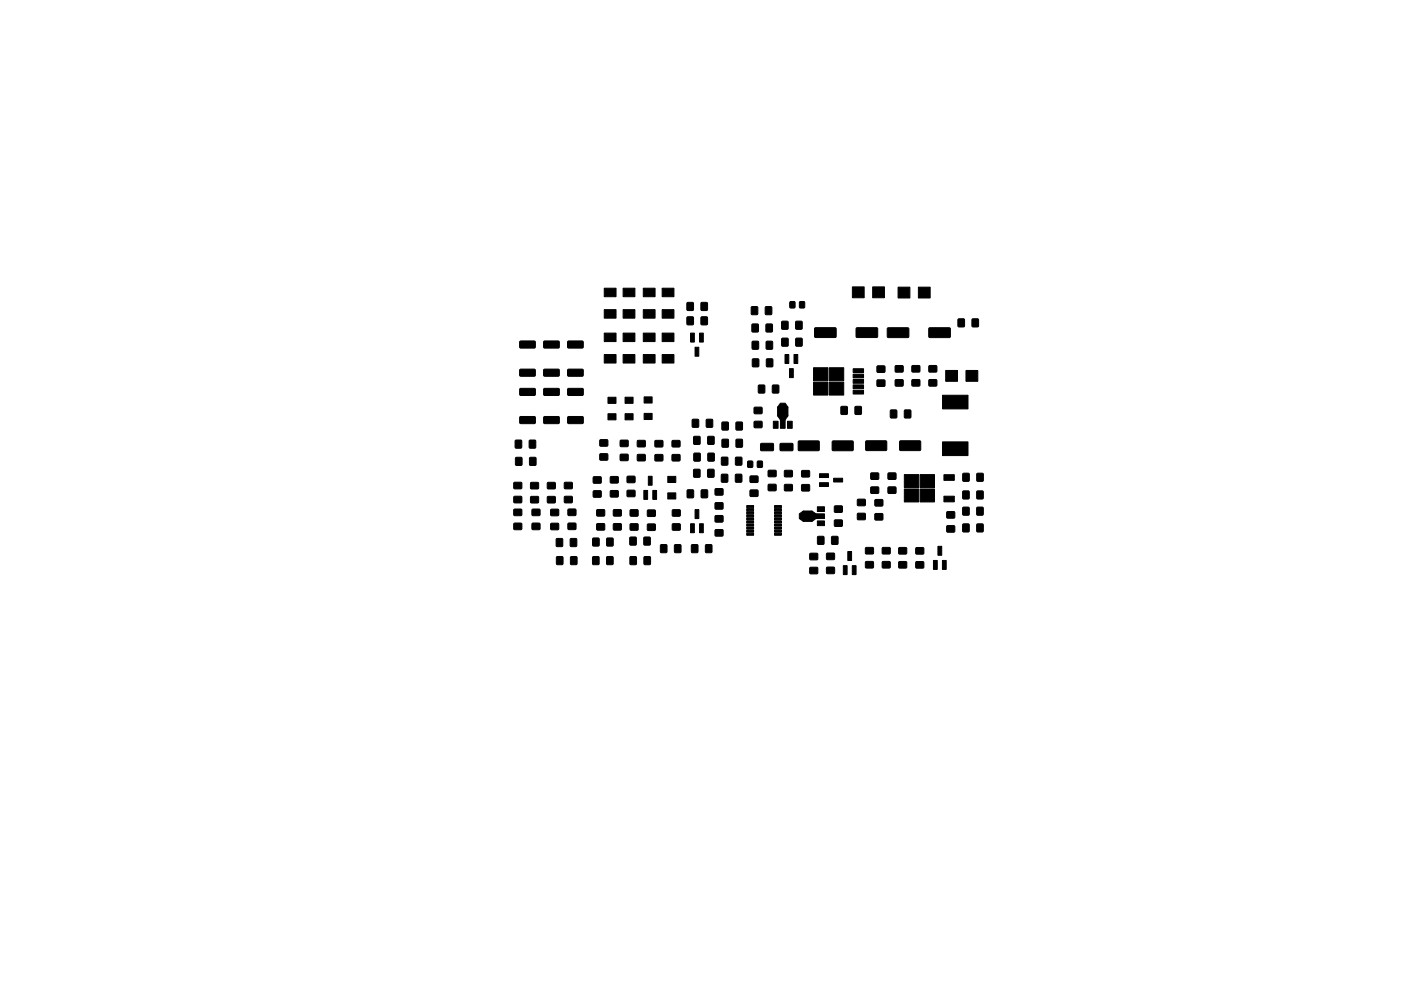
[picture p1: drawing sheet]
<svg xmlns="http://www.w3.org/2000/svg" width="297mm" height="210mm" viewBox="0 0 297 210" stroke-linecap="round" stroke-linejoin="round" font-family="sans-serif">
<g fill="#000" stroke="#000" stroke-width=".21">
<path d="M110.2 72.4h3.2l.1 .2v1.1l-.2 .2-3-.1-.1-.2zM110.2 78.4l3.2-.1 .1 .3v1.1l-.2 .1h-3l-.1-.2zM115.3 78.4l3.1-.1 .2 .3v1.1l-.3 .1h-2.9l-.2-.2zM115.3 72.4h3.1l.2 .2v1.1l-.3 .2-2.9-.1-.2-.2zM120.4 78.4l3.1-.1 .2 .3v1.1l-.3 .1h-2.9l-.2-.2zM120.4 72.4h3.1l.2 .2v1.1l-.3 .2-2.9-.1-.2-.2zM128.1 75.2h2.5v1.8h-2.5zM128.1 70.7h2.5v1.8h-2.5zM128.1 65.7h2.5v1.8h-2.5zM128.1 61.1h2.5v1.8h-2.5zM132.1 75.2h2.5v1.8h-2.5zM132.1 70.7h2.5v1.8h-2.5z"/>
<path d="M132.1 65.7h2.5v1.8h-2.5zM132.1 61.1h2.5v1.8h-2.5zM136.4 75.2h2.5v1.8h-2.5zM136.4 70.7h2.5v1.8h-2.5zM136.4 65.7h2.5v1.8h-2.5zM136.4 61.1h2.5v1.8h-2.5zM140.4 75.2h2.5v1.8h-2.5zM140.4 70.7h2.5v1.8h-2.5zM140.4 65.7h2.5v1.8h-2.5zM140.4 61.1h2.5v1.8h-2.5zM146.4 70.7h.8v1.9h-.8zM145.7 67.3h1.3v1.6h-1.3z"/>
<path d="M145.7 64.2h1.3v1.6h-1.3zM147.4 73.7h.8v1.9h-.8zM148.3 70.7h.8v1.9h-.8zM148.7 67.3h1.2v1.6h-1.2zM148.7 64.2h1.2v1.6h-1.2zM159.3 65.1h1.3v1.6h-1.3zM159.5 68.8h1.2v1.6h-1.2zM159.5 72.4h1.3v1.6h-1.3zM159.6 76.2h1.2v1.6h-1.2zM162.3 65.1h1.3v1.6h-1.3zM162.4 68.8h1.3v1.6h-1.3zM162.5 72.4h1.3v1.6h-1.3z"/>
<path d="M162.5 76.2h1.3v1.6h-1.3zM166.4 75.2h.8v1.9h-.8zM165.8 68.2h1.2v1.6h-1.2zM165.8 71.8h1.3v1.6h-1.3zM167.4 78.2h.8v1.9h-.8zM168.3 75.2h.8v1.9h-.8zM167.5 64h1v1.3h-1zM168.7 68.2h1.3v1.6h-1.3zM168.8 71.8h1.2v1.6h-1.2zM169.6 64h1v1.3h-1zM172.5 78h3v2.8h-3zM172.8 69.6l4.3-.1 .2 .3v1.7l-.3 .1h-4.2l-.1-.2z"/>
<path d="M175.8 78h3.1v2.8h-3.1zM180.7 60.9h2.5v2.3h-2.5zM180.9 79.4h2.2v.8h-2.2zM180.9 78.2h2.2v.8h-2.2zM185 60.9h2.5v2.3h-2.5zM181.6 69.6l4.3-.1 .2 .3v1.7l-.3 .1h-4.2l-.1-.2zM186 77.7h1.6v1.3h-1.6zM190.4 60.9h2.5v2.3h-2.5zM189.8 77.6h1.6v1.3h-1.6zM188.2 69.6l4.4-.1 .1 .3v1.7l-.2 .1h-4.2l-.2-.2zM194.7 60.9h2.5v2.3h-2.5zM193.4 77.6h1.6v1.3h-1.6z"/>
<path d="M197 77.6h1.6v1.3h-1.6zM197 69.6l4.4-.1 .1 .3v1.7l-.2 .1h-4.2l-.2-.2zM203.2 67.7h1.2v1.6h-1.2zM206.1 67.7h1.3v1.6h-1.3zM109.3 93.4h1.3v1.6h-1.3zM109.3 97.1h1.3v1.6h-1.3zM110.2 88.4h3.2l.1 .2v1.1l-.2 .2h-3l-.1-.3zM110.2 82.5l3.2-.1 .1 .2v1.2l-.2 .1h-3l-.1-.2zM112.3 93.4h1.2v1.6h-1.2zM112.3 97.1h1.3v1.6h-1.3zM115.3 88.4h3.1l.2 .2v1.1l-.2 .2h-3l-.1-.3zM115.3 82.5l3.1-.1 .2 .2v1.2l-.2 .1h-3l-.1-.2z"/>
<path d="M120.4 82.5l3.1-.1 .2 .2v1.2l-.3 .1h-2.9l-.2-.2zM120.4 88.4h3.1l.2 .2v1.1l-.3 .2h-2.9l-.2-.3zM127.2 96.3h1.6v1.3h-1.6zM127.2 93.3h1.6v1.3h-1.6zM128.9 87.8h1.7v1.3h-1.7zM128.9 84.3h1.7v1.3h-1.7zM131.5 96.4h1.6v1.3h-1.6zM131.5 93.4h1.6v1.3h-1.6zM132.5 87.8h1.7v1.3h-1.7zM132.5 84.3h1.7v1.3h-1.7zM135.2 96.5h1.6v1.2h-1.6zM135.2 93.5h1.6v1.3h-1.6z"/>
<path d="M136.6 87.7h1.7v1.3h-1.7zM136.6 84.2h1.7v1.3h-1.7zM138.9 96.5h1.6v1.3h-1.6zM138.9 93.5h1.6v1.3h-1.6zM142.5 96.5h1.6v1.3h-1.6zM142.5 93.5h1.6v1.3h-1.6zM146.8 89h1.3v1.6h-1.3zM147.1 99.6h1.3v1.6h-1.3zM147.1 92.6h1.3v1.6h-1.3zM147.1 96.2h1.3v1.6h-1.3zM149.8 89h1.3v1.6h-1.3zM150.1 99.6h1.3v1.6h-1.3z"/>
<path d="M150.1 92.6h1.3v1.6h-1.3zM150.1 96.2h1.3v1.6h-1.3zM153 97h1.3v1.6h-1.3zM153.1 89.6h1.3v1.6h-1.3zM153.1 93.2h1.3v1.6h-1.3zM156 97h1.3v1.6h-1.3zM156.1 89.6h1.3v1.6h-1.3zM156.1 93.2h1.3v1.6h-1.3zM158.6 97.9h1v1.2h-1zM159.9 89.4h1.6v1.3h-1.6zM159.9 86.4h1.6v1.3h-1.6zM160.6 97.9h1v1.2h-1z"/>
<path d="M160.8 81.7h1.3v1.6h-1.3zM161.3 94.1h2.6l.1 .2v1.2l-.2 .1h-2.4l-.2-.2zM164 89.4h1v1.5h-1zM162.9 99.8h1.6v1.3h-1.6zM164.9 86.4h2.2v1.8h-2.2zM165.5 85.5h1l.6 .9h-2.2zM163.8 81.7h1.3v1.6h-1.3zM165.5 89.1h1v1.8h-1zM167 89.4h1v1.5h-1zM164.9 88.2h2.2l-.7 1h-.8zM166.4 99.8h1.6v1.3h-1.6zM165.4 94.1h2.6l.1 .2v1.2l-.2 .1h-2.4l-.1-.2z"/>
<path d="M170 99.9h1.6v1.3h-1.6zM169.3 93.6h4.3l.1 .2v1.7l-.2 .1h-4.1l-.2-.2zM172.5 81.1h3v2.7h-3zM175.8 81.1h3.1v2.7h-3.1zM178.3 86.3h1.3v1.6h-1.3zM176.5 93.6h4.3l.1 .2v1.7l-.2 .1h-4.1l-.2-.2zM181.3 86.3h1.3v1.6h-1.3zM180.9 82.8h2.2v.8h-2.2zM180.9 81.7h2.2v.8h-2.2zM180.9 80.5h2.2v.8h-2.2zM186 80.6h1.6v1.3h-1.6zM183.6 93.6l4.3-.1 .1 .3v1.7l-.2 .1h-4.1l-.2-.2z"/>
<path d="M188.8 87h1.3v1.6h-1.3zM189.8 80.6h1.6v1.3h-1.6zM191.8 87h1.3v1.6h-1.3zM193.4 80.6h1.6v1.3h-1.6zM190.8 93.6l4.3-.1 .1 .3v1.7l-.2 .1h-4.1l-.2-.2zM197 80.6h1.6v1.3h-1.6zM199.8 83.9h5.4v2.9h-5.4zM199.8 93.8h5.4v2.9h-5.4zM200.5 78.6h2.5v2.3h-2.5zM204.8 78.6h2.5v2.3h-2.5zM109 111h1.6v1.3h-1.6zM109 108.1h1.6v1.2h-1.6z"/>
<path d="M109 105.4h1.6v1.2h-1.6zM109 102.4h1.6v1.3h-1.6zM112.5 105.4h1.6v1.3h-1.6zM112.5 102.4h1.6v1.3h-1.6zM112.8 111h1.6v1.3h-1.6zM112.8 108.1h1.6v1.2h-1.6zM116.1 105.4h1.6v1.3h-1.6zM116.1 102.4h1.6v1.3h-1.6zM116.8 108.1h1.6v1.3h-1.6zM116.8 111.1h1.6v1.2h-1.6zM118 114.3h1.3v1.6h-1.3zM118 118.1h1.3v1.6h-1.3z"/>
<path d="M119.7 102.4h1.6v1.3h-1.6zM119.7 105.4h1.6v1.2h-1.6zM120.5 111h1.6v1.3h-1.6zM120.5 108.1h1.6v1.2h-1.6zM121 114.3h1.2v1.6h-1.2zM121 118.1h1.3v1.6h-1.3zM125.7 118.1h1.3v1.6h-1.3zM125.7 114.2h1.3v1.6h-1.3zM125.8 104.2h1.6v1.2h-1.6zM125.8 101.2h1.6v1.3h-1.6zM126.6 111.1h1.6v1.3h-1.6zM126.6 108.2h1.6v1.2h-1.6z"/>
<path d="M128.7 118.1h1.2v1.6h-1.2zM128.7 114.2h1.3v1.6h-1.3zM129.4 101.2h1.6v1.2h-1.6zM129.4 104.1h1.6v1.3h-1.6zM130.1 111.1h1.6v1.3h-1.6zM130.1 108.2h1.6v1.2h-1.6zM133 101.1h1.6v1.3h-1.6zM133 104.1h1.6v1.2h-1.6zM133.6 114h1.3v1.6h-1.3zM133.6 118.1h1.3v1.6h-1.3zM133.6 108.2h1.6v1.3h-1.6zM133.6 111.2h1.6v1.2h-1.6z"/>
<path d="M136.5 104h.8v1.9h-.8zM136.5 114h1.3v1.6h-1.3zM136.6 118.1h1.3v1.6h-1.3zM137.5 101h.8v1.9h-.8zM137.3 111.2h1.6v1.3h-1.6zM137.3 108.2h1.6v1.3h-1.6zM138.4 104h.8v1.9h-.8zM140.1 115.6h1.3v1.6h-1.3zM141.6 104.6h1.7v1.3h-1.7zM141.6 101.1h1.7v1.3h-1.7zM142.6 108.2h1.6v1.3h-1.6zM142.6 111.2h1.6v1.2h-1.6z"/>
<path d="M143.1 115.6h1.2v1.6h-1.2zM145.7 104h1.3v1.6h-1.3zM146.4 111.1h.8v1.9h-.8zM146.6 115.6h1.3v1.6h-1.3zM147.4 108.1h.8v1.9h-.8zM148.3 111.1h.8v1.9h-.8zM148.7 104h1.3v1.6h-1.3zM149.6 115.6h1.3v1.6h-1.3zM151.6 112.4h1.7v1.3h-1.7zM151.6 109.4h1.7v1.3h-1.7zM151.6 103.7h1.7v1.3h-1.7zM151.6 106.7h1.7v1.3h-1.7z"/>
<path d="M153 100.7h1.3v1.6h-1.3zM156 100.7h1.2v1.6h-1.2zM158.3 107.3h1.5v.4h-1.5zM158.3 107.9h1.5v.5h-1.5zM158.3 108.6h1.5v.4h-1.5zM158.3 109.2h1.5v.5h-1.5zM158.3 109.9h1.5v.4h-1.5zM158.3 110.5h1.5v.5h-1.5zM158.3 111.2h1.5v.4h-1.5zM158.3 111.8h1.5v.5h-1.5zM158.3 112.5h1.5v.4h-1.5zM158.3 113.1h1.5v.5h-1.5z"/>
<path d="M159.1 101h1.6v1.3h-1.6zM159.1 104h1.6v1.3h-1.6zM164.2 113.1h1.5v.5h-1.5zM164.2 112.5h1.5v.4h-1.5zM164.2 111.8h1.5v.5h-1.5zM164.2 111.2h1.5v.4h-1.5zM164.2 110.5h1.5v.5h-1.5zM164.2 109.9h1.5v.4h-1.5zM164.2 109.2h1.5v.5h-1.5zM164.2 108.6h1.5v.4h-1.5zM164.2 107.9h1.5v.5h-1.5zM164.2 107.3h1.5v.4h-1.5z"/>
<path d="M162.9 102.8h1.6v1.3h-1.6zM166.4 102.8h1.6v1.3h-1.6zM169.5 109l.8-.6v2.2l-.8-.6zM170 102.8h1.6v1.3h-1.6zM172.1 108.4l1 .7v.8l-1 .7zM170.3 108.4h1.9v2.2h-1.9zM171.7 117.4h1.6v1.3h-1.6zM173.8 102.4h1.9v.8h-1.9zM173.8 100.5h1.9v.8h-1.9zM173.4 113.8h1.3v1.7h-1.3zM173.3 110.5h1.5v1h-1.5zM173.3 107.5h1.5v1h-1.5z"/>
<path d="M173 109h1.8v1h-1.8zM176.8 101.5h1.9v.8h-1.9zM175.3 117.4h1.6v1.3h-1.6zM176.3 113.8h1.3v1.7h-1.3zM176.9 107.4h1.7v1.3h-1.7zM176.9 110.4h1.7v1.2h-1.7zM179.8 117h.8v1.9h-.8zM181.8 106h1.6v1.2h-1.6zM181.8 108.9h1.6v1.3h-1.6zM183.5 119.2h1.6v1.3h-1.6zM183.5 116.2h1.6v1.3h-1.6zM184.7 103.4h1.6v1.2h-1.6z"/>
<path d="M184.7 100.4h1.6v1.3h-1.6zM185.5 106h1.6v1.3h-1.6zM185.5 109h1.6v1.3h-1.6zM187.1 119.2h1.6v1.3h-1.6zM187.1 116.2h1.6v1.3h-1.6zM188.3 100.4h1.6v1.3h-1.6zM188.3 103.4h1.6v1.2h-1.6zM190.6 119.2h1.6v1.3h-1.6zM190.6 116.2h1.6v1.3h-1.6zM191.7 100.7h3.1v2.7h-3.1zM191.7 103.7h3.1v2.8h-3.1zM194.2 116.2h1.6v1.3h-1.6z"/>
<path d="M194.2 119.2h1.6v1.3h-1.6zM195.1 103.7h3v2.8h-3zM195.1 100.7h3v2.7h-3zM198.9 115.9h.8v1.9h-.8zM200.8 108.6h1.6v1.3h-1.6zM200.8 111.6h1.6v1.3h-1.6zM200.1 105.3h2.2v1.2h-2.2zM200.1 100.7h2.2v1.2h-2.2zM204.2 107.7h1.2v1.6h-1.2zM204.2 111.2h1.2v1.6h-1.2zM204.2 104.2h1.2v1.6h-1.2zM204.2 100.5h1.2v1.6h-1.2z"/>
<path d="M207.1 107.7h1.3v1.6h-1.3zM207.1 111.2h1.3v1.6h-1.3zM207.1 104.2h1.3v1.6h-1.3zM207.1 100.5h1.3v1.6h-1.3zM171.7 120.4h1.6v1.3h-1.6zM175.3 120.4h1.6v1.3h-1.6zM178.8 120h.8v1.9h-.8zM180.7 120h.8v1.9h-.8zM197.9 118.9h.8v1.9h-.8zM199.8 118.9h.8v1.9h-.8z"/>
</g>
</svg>
